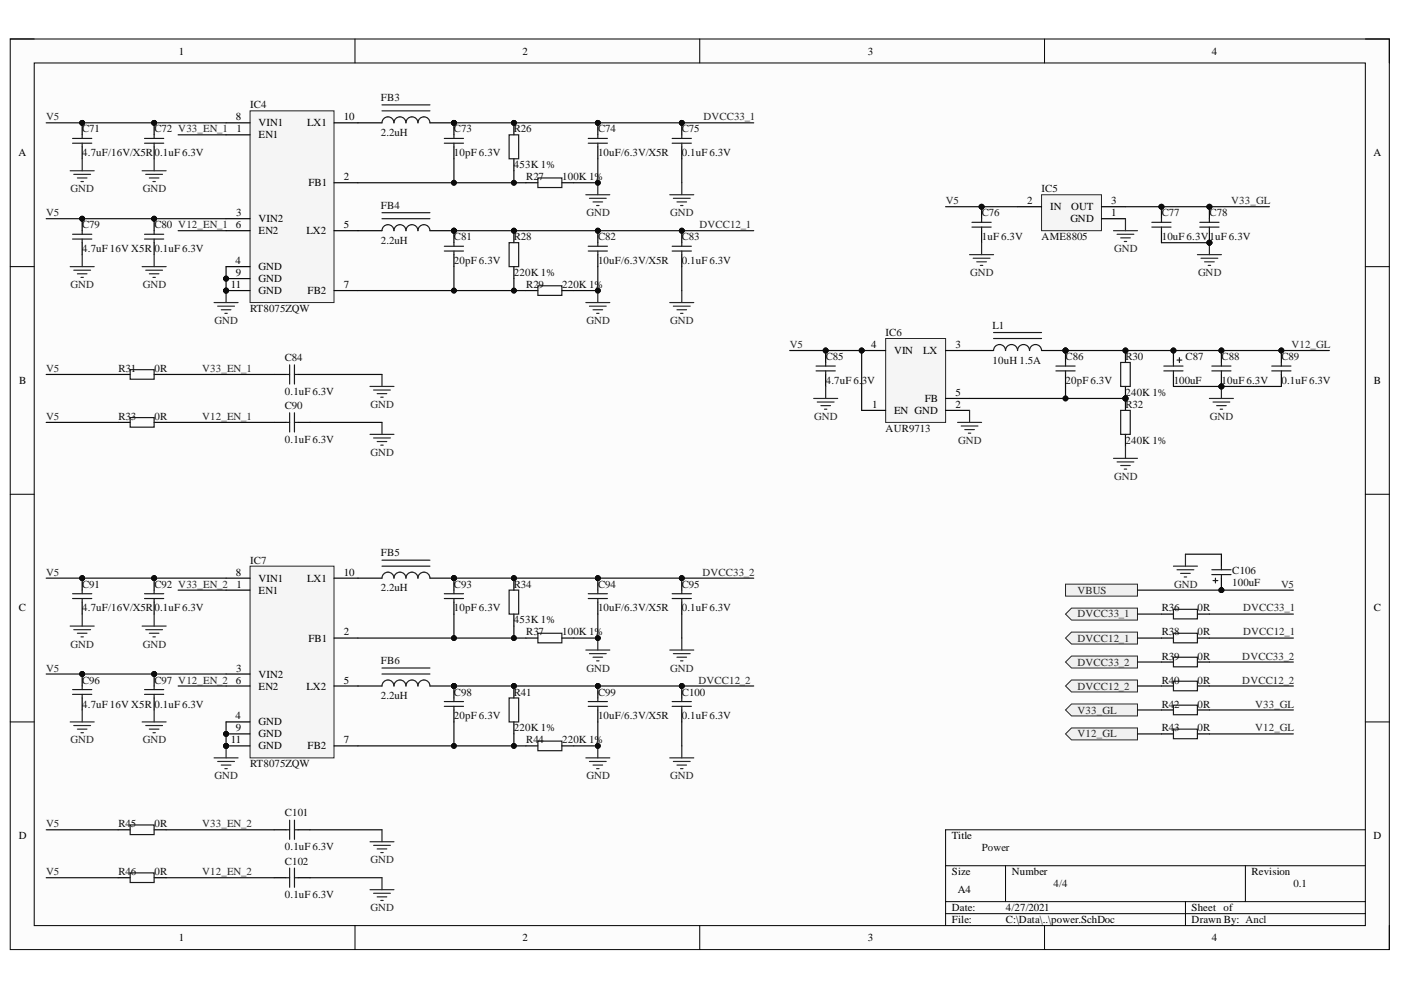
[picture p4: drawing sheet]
<svg xmlns="http://www.w3.org/2000/svg" width="297mm" height="210mm" viewBox="0 0 297 210" stroke-linecap="round" stroke-linejoin="round" font-family="sans-serif">
<defs><g id="words">
<g font-size="2.3">
<text x="37.9" y="11.6">1</text>
<text x="110.8" y="11.6">2</text>
<text x="184" y="11.6">3</text>
<text x="257" y="11.6">4</text>
<text x="50" y="25.5">8</text>
<text x="50.2" y="28.1">1</text>
<text x="54.8" y="29.3">EN1</text>
<text x="54.8" y="26.8">VIN1</text>
<text x="65.1" y="26.8">LX1</text>
<text x="72.9" y="25.5">10</text>
<text x="3.9" y="33.1">A</text>
<text x="291.2" y="33.1">A</text>
<text x="65.4" y="39.5">FB1</text>
<text x="72.9" y="38.2">2</text>
<text x="50.1" y="45.8">3</text>
<text x="54.8" y="47.1">VIN2</text>
<text x="217.8" y="43.3">2</text>
<text x="222.6" y="44.5">IN</text>
<text x="226.9" y="47.1">GND</text>
<text x="227.1" y="44.5">OUT</text>
<text x="235.6" y="45.8">1</text>
<text x="235.6" y="43.3">3</text>
<text x="50" y="48.3">6</text>
<text x="54.8" y="49.7">EN2</text>
<text x="65" y="49.7">LX2</text>
<text x="72.9" y="48.3">5</text>
<text x="49.9" y="56">4</text>
<text x="50" y="58.6">9</text>
<text x="54.8" y="57.3">GND</text>
<text x="54.8" y="59.8">GND</text>
<text x="49" y="61.1">11</text>
<text x="54.8" y="62.4">GND</text>
<text x="65.2" y="62.4">FB2</text>
<text x="72.9" y="61.1">7</text>
<text x="184.7" y="73.8">4</text>
<text x="189.6" y="75">VIN</text>
<text x="195.7" y="75">LX</text>
<text x="202.6" y="73.8">3</text>
<text x="4.1" y="81.4">B</text>
<text x="202.6" y="83.9">5</text>
<text x="291.3" y="81.4">B</text>
<text x="184.9" y="86.5">1</text>
<text x="189.6" y="87.7">EN GND</text>
<text x="196.1" y="85.2">FB</text>
<text x="202.6" y="86.5">2</text>
<text x="50" y="122">8</text>
<text x="50.2" y="124.6">1</text>
<text x="54.8" y="125.8">EN1</text>
<text x="54.8" y="123.3">VIN1</text>
<text x="65.1" y="123.3">LX1</text>
<text x="72.9" y="122">10</text>
<text x="4" y="129.6">C</text>
<text x="291.3" y="129.6">C</text>
<text x="65.4" y="136.1">FB1</text>
<text x="72.9" y="134.7">2</text>
<text x="50.1" y="142.4">3</text>
<text x="54.8" y="143.7">VIN2</text>
<text x="50" y="144.9">6</text>
<text x="54.8" y="146.2">EN2</text>
<text x="65" y="146.2">LX2</text>
<text x="72.9" y="144.9">5</text>
<text x="49.9" y="152.5">4</text>
<text x="50" y="155.1">9</text>
<text x="54.8" y="153.8">GND</text>
<text x="49" y="157.6">11</text>
<text x="54.8" y="156.4">GND</text>
<text x="54.8" y="158.9">GND</text>
<text x="65.2" y="158.9">FB2</text>
<text x="72.9" y="157.6">7</text>
<text x="4" y="177.9">D</text>
<text x="201.8" y="177.9">Title</text>
<text x="291.2" y="177.9">D</text>
<text x="201.8" y="185.6">Size</text>
<text x="214.5" y="185.6">Number</text>
<text x="265.3" y="185.6">Revision</text>
<text x="203.1" y="189.4">A4</text>
<text x="201.8" y="193.2">Date:</text>
<text x="201.8" y="195.7">File:</text>
<text x="213.2" y="193.2">4/27/2021</text>
<text x="213.2" y="195.7">C:\Data\..\power.SchDoc</text>
<text x="252.7" y="193.2">Sheet of</text>
<text x="252.7" y="195.7">Drawn By: Ancl</text>
<text x="37.9" y="199.5">1</text>
<text x="110.8" y="199.5">2</text>
<text x="184" y="199.5">3</text>
<text x="257" y="199.5">4</text>
</g>
<g font-size="2.3" fill="#0e0e0e">
<text x="53" y="23">IC4</text>
<text x="80.8" y="21.5">FB3</text>
<text x="17.4" y="28.1">C71</text>
<text x="32.7" y="28.1">C72 V33_EN_1</text>
<text x="80.8" y="28.8">2.2uH</text>
<text x="96.3" y="28.1">C73</text>
<text x="108.9" y="28.1">R26</text>
<text x="126.8" y="28.1">C74</text>
<text x="144.6" y="28.1">C75</text>
<text x="17.4" y="33.1">4.7uF/16V/X5R</text>
<text x="32.7" y="33.1">0.1uF 6.3V</text>
<text x="96.3" y="33.1">10pF 6.3V</text>
<text x="108.9" y="35.7">453K 1%</text>
<text x="126.8" y="33.1">10uF/6.3V/X5R</text>
<text x="144.6" y="33.1">0.1uF 6.3V</text>
<text x="111.6" y="38.2">R2</text>
<text x="114.2" y="38.2">7</text>
<text x="119.2" y="38.2">100K 1%</text>
<text x="220.8" y="40.7">IC5</text>
<text x="80.8" y="44.3">FB4</text>
<text x="208.2" y="45.8">C76</text>
<text x="246.3" y="45.8">C77</text>
<text x="256.5" y="45.8">C78</text>
<text x="17.4" y="48.3">C79</text>
<text x="17.4" y="53.5">4.7uF 16V X5R</text>
<text x="32.7" y="48.3">C80 V12_EN_1</text>
<text x="32.7" y="53.5">0.1uF 6.3V</text>
<text x="80.8" y="51.7">2.2uH</text>
<text x="96.3" y="51">C81</text>
<text x="108.9" y="51">R28</text>
<text x="126.8" y="51">C82</text>
<text x="144.6" y="51">C83</text>
<text x="208.2" y="51">1uF 6.3V</text>
<text x="220.8" y="51">AME8805</text>
<text x="246.3" y="51">10uF 6.3V</text>
<text x="256.5" y="51">1uF 6.3V</text>
<text x="96.3" y="56">20pF 6.3V</text>
<text x="108.9" y="58.6">220K 1%</text>
<text x="126.8" y="56">10uF/6.3V/X5R</text>
<text x="144.6" y="56">0.1uF 6.3V</text>
<text x="111.6" y="61.1">R2</text>
<text x="114.2" y="61.1">9</text>
<text x="119.2" y="61.1">220K 1%</text>
<text x="53" y="66.2">RT8075ZQW</text>
<text x="187.8" y="71.2">IC6</text>
<text x="210.4" y="69.7">L1</text>
<text x="60.4" y="76.6">C84</text>
<text x="175.1" y="76.3">C85</text>
<text x="210.4" y="77.1">10uH 1.5A</text>
<text x="225.9" y="76.3">C86</text>
<text x="238.6" y="76.3">R30</text>
<text x="251.4" y="76.3">C87</text>
<text x="259" y="76.3">C88</text>
<text x="271.7" y="76.3">C89</text>
<text x="25.1" y="78.8">R3</text>
<text x="27.8" y="78.8">1</text>
<text x="32.7" y="78.8">0R</text>
<text x="60.4" y="83.7">0.1uF 6.3V</text>
<text x="175.1" y="81.4">4.7uF 6.3V</text>
<text x="225.9" y="81.4">20pF 6.3V</text>
<text x="238.6" y="83.9">240K 1%</text>
<text x="248.8" y="81.4">100uF</text>
<text x="259" y="81.4">10uF 6.3V</text>
<text x="271.7" y="81.4">0.1uF 6.3V</text>
<text x="25.1" y="89">R3</text>
<text x="27.8" y="89">3</text>
<text x="32.7" y="89">0R</text>
<text x="60.4" y="86.7">C90</text>
<text x="238.6" y="86.5">R32</text>
<text x="60.4" y="93.9">0.1uF 6.3V</text>
<text x="187.8" y="91.5">AUR9713</text>
<text x="238.6" y="94.1">240K 1%</text>
<text x="53" y="119.5">IC7</text>
<text x="80.8" y="118">FB5</text>
<text x="17.4" y="124.6">C91</text>
<text x="32.7" y="124.6">C92 V33_EN_2</text>
<text x="80.8" y="125.3">2.2uH</text>
<text x="96.3" y="124.6">C93</text>
<text x="108.9" y="124.6">R34</text>
<text x="126.8" y="124.6">C94</text>
<text x="144.6" y="124.6">C95</text>
<text x="261.3" y="121.8">C106</text>
<text x="261.3" y="124.3">100uF</text>
<text x="17.4" y="129.6">4.7uF/16V/X5R</text>
<text x="32.7" y="129.6">0.1uF 6.3V</text>
<text x="96.3" y="129.6">10pF 6.3V</text>
<text x="126.8" y="129.6">10uF/6.3V/X5R</text>
<text x="144.6" y="129.6">0.1uF 6.3V</text>
<text x="246.3" y="129.6">R3</text>
<text x="248.9" y="129.6">6</text>
<text x="253.9" y="129.6">0R</text>
<text x="108.9" y="132.2">453K 1%</text>
<text x="111.6" y="134.7">R3</text>
<text x="114.2" y="134.7">7</text>
<text x="119.2" y="134.7">100K 1%</text>
<text x="246.3" y="134.7">R3</text>
<text x="248.9" y="134.7">8</text>
<text x="253.9" y="134.7">0R</text>
<text x="80.8" y="140.9">FB6</text>
<text x="246.3" y="139.9">R3</text>
<text x="248.9" y="139.9">9</text>
<text x="253.9" y="139.9">0R</text>
<text x="17.4" y="144.9">C96</text>
<text x="32.7" y="144.9">C97 V12_EN_2</text>
<text x="80.8" y="148.2">2.2uH</text>
<text x="96.3" y="147.5">C98</text>
<text x="108.9" y="147.5">R41</text>
<text x="126.8" y="147.5">C99</text>
<text x="144.6" y="147.5">C100</text>
<text x="246.3" y="144.9">R4</text>
<text x="248.9" y="144.9">0</text>
<text x="253.9" y="144.9">0R</text>
<text x="17.4" y="150">4.7uF 16V X5R</text>
<text x="32.7" y="150">0.1uF 6.3V</text>
<text x="96.3" y="152.5">20pF 6.3V</text>
<text x="108.9" y="155.1">220K 1%</text>
<text x="126.8" y="152.5">10uF/6.3V/X5R</text>
<text x="144.6" y="152.5">0.1uF 6.3V</text>
<text x="246.3" y="150">R4</text>
<text x="246.3" y="155.1">R4</text>
<text x="248.9" y="150">2</text>
<text x="248.9" y="155.1">3</text>
<text x="253.9" y="150">0R</text>
<text x="253.9" y="155.1">0R</text>
<text x="111.6" y="157.6">R4</text>
<text x="114.2" y="157.6">4</text>
<text x="119.2" y="157.6">220K 1%</text>
<text x="53" y="162.7">RT8075ZQW</text>
<text x="60.4" y="173.1">C101</text>
<text x="25.1" y="175.4">R4</text>
<text x="27.8" y="175.4">5</text>
<text x="32.7" y="175.4">0R</text>
<text x="25.1" y="185.6">R4</text>
<text x="27.8" y="185.6">6</text>
<text x="32.7" y="185.6">0R</text>
<text x="60.4" y="180.3">0.1uF 6.3V</text>
<text x="60.4" y="183.3">C102</text>
<text x="208.2" y="180.5">Power</text>
<text x="60.4" y="190.4">0.1uF 6.3V</text>
<text x="223.4" y="188.1">4/4</text>
<text x="274.2" y="188.1">0.1</text>
</g>
<g font-size="2.3" fill="#262626">
<text x="9.8" y="25.5">V5</text>
<text x="149.1" y="25.5">DVCC33_1</text>
<text x="15" y="40.7">GND</text>
<text x="30.3" y="40.7">GND</text>
<text x="9.8" y="45.8">V5</text>
<text x="124.3" y="45.8">GND</text>
<text x="142.1" y="45.8">GND</text>
<text x="200.5" y="43.3">V5</text>
<text x="261" y="43.3">V33_GL</text>
<text x="148.3" y="48.3">DVCC12_1</text>
<text x="236.2" y="53.5">GND</text>
<text x="205.7" y="58.6">GND</text>
<text x="254" y="58.6">GND</text>
<text x="15" y="61.1">GND</text>
<text x="30.3" y="61.1">GND</text>
<text x="45.5" y="68.7">GND</text>
<text x="124.3" y="68.7">GND</text>
<text x="142.1" y="68.7">GND</text>
<text x="167.5" y="73.8">V5</text>
<text x="273.8" y="73.8">V12_GL</text>
<text x="9.8" y="78.8">V5</text>
<text x="42.9" y="78.8">V33_EN_1</text>
<text x="9.8" y="89">V5</text>
<text x="42.9" y="89">V12_EN_1</text>
<text x="78.6" y="86.5">GND</text>
<text x="172.6" y="89">GND</text>
<text x="256.5" y="89">GND</text>
<text x="203.2" y="94.1">GND</text>
<text x="78.6" y="96.7">GND</text>
<text x="236.2" y="101.8">GND</text>
<text x="9.8" y="122">V5</text>
<text x="149" y="122">DVCC33_2</text>
<text x="228.5" y="125.8">VBUS</text>
<text x="248.9" y="124.6">GND</text>
<text x="271.6" y="124.6">V5</text>
<text x="228.5" y="130.9">DVCC33_1</text>
<text x="263.6" y="129.6">DVCC33_1</text>
<text x="15" y="137.3">GND</text>
<text x="30.3" y="137.3">GND</text>
<text x="228.5" y="136.1">DVCC12_1</text>
<text x="263.6" y="134.7">DVCC12_1</text>
<text x="9.8" y="142.4">V5</text>
<text x="124.3" y="142.4">GND</text>
<text x="142.1" y="142.4">GND</text>
<text x="228.5" y="141.1">DVCC33_2</text>
<text x="263.4" y="139.9">DVCC33_2</text>
<text x="148.1" y="144.9">DVCC12_2</text>
<text x="228.5" y="146.2">DVCC12_2</text>
<text x="263.4" y="144.9">DVCC12_2</text>
<text x="228.5" y="151.3">V33_GL</text>
<text x="266.1" y="150">V33_GL</text>
<text x="266.1" y="155.1">V12_GL</text>
<text x="15" y="157.6">GND</text>
<text x="30.3" y="157.6">GND</text>
<text x="228.5" y="156.4">V12_GL</text>
<text x="45.5" y="165.2">GND</text>
<text x="124.3" y="165.2">GND</text>
<text x="142.1" y="165.2">GND</text>
<text x="9.8" y="175.4">V5</text>
<text x="42.9" y="175.4">V33_EN_2</text>
<text x="9.8" y="185.6">V5</text>
<text x="42.9" y="185.6">V12_EN_2</text>
<text x="78.6" y="183.1">GND</text>
<text x="78.6" y="193.2">GND</text>
</g>
</g></defs>
<path d="M2.2 8.3h292.4v193h-292.4z" fill-rule="evenodd" fill="#fcfcfc"/>
<path d="M2.2 8.3h292.4v193h-292.4z" fill="none" stroke="#000" stroke-width=".21"/>
<path d="M7.3 13.4h282.2v182.9h-282.2z" fill-rule="evenodd" fill="#fcfcfc"/>
<g fill="none" stroke="#000" stroke-width=".21">
<path d="M2.2 8.3h5.1M7.3 13.4h282.2v182.9h-282.2zM75.3 8.3v5M148.4 8.3v5M221.5 8.3v5.1M289.5 8.3h5.1v5.1M2.2 56.5h5.1M289.5 56.5h5.1M2.2 104.8h5.1M289.5 104.8h5.1M2.2 153.1h5.1M289.5 153.1h5.1"/>
<path d="M289.5 175.9h-89v20.4M75.3 196.3v5M148.4 196.3v5M200.5 183.6h89M200.5 191.2h89M200.5 193.7h89M213.2 183.6v7.6M221.5 196.3v5M251.3 191.2v5.1M264 183.6v7.6M294.6 196.3v5"/>
</g>
<circle cx="17.4" cy="26" r=".51" fill="#0e0e0e"/>
<circle cx="17.4" cy="26" r=".51" fill="none" stroke="#0e0e0e" stroke-width=".21"/>
<path d="M17.4 26v2.6M17.4 31.1v2.6" fill="none" stroke="#000" stroke-width=".25"/>
<circle cx="17.4" cy="26" r=".51" fill="#0e0e0e"/>
<circle cx="17.4" cy="26" r=".51" fill="none" stroke="#0e0e0e" stroke-width=".21"/>
<path d="M15.4 29.4h4.1M15.4 30.4h4.1M17.4 28.6v.8M17.4 30.4v.7" fill="none" stroke="#1c1c1c" stroke-width=".25"/>
<path d="M14.9 36.2h5.1M15.6 37h3.6M16.4 37.7h2M17.2 38.5h.5M17.4 33.7v2.5" fill="none" stroke="#262626" stroke-width=".25"/>
<circle cx="32.7" cy="26" r=".51" fill="#0e0e0e"/>
<circle cx="32.7" cy="26" r=".51" fill="none" stroke="#0e0e0e" stroke-width=".21"/>
<path d="M32.7 26v2.6" fill="none" stroke="#000" stroke-width=".25"/>
<circle cx="32.7" cy="26" r=".51" fill="#0e0e0e"/>
<circle cx="32.7" cy="26" r=".51" fill="none" stroke="#0e0e0e" stroke-width=".21"/>
<path d="M32.7 31.1v2.6" fill="none" stroke="#000" stroke-width=".25"/>
<path d="M30.6 30.4h4.1M30.6 29.4h4.1M32.7 28.6v.8M32.7 30.4v.7" fill="none" stroke="#1c1c1c" stroke-width=".25"/>
<path d="M30.1 36.2h5.1M30.9 37h3.6M31.7 37.7h2M32.4 38.5h.5M32.7 33.7v2.5" fill="none" stroke="#262626" stroke-width=".25"/>
<circle cx="17.4" cy="46.4" r=".51" fill="#0e0e0e"/>
<circle cx="17.4" cy="46.4" r=".51" fill="none" stroke="#0e0e0e" stroke-width=".21"/>
<path d="M17.4 46.4v2.5M17.4 51.5v2.5" fill="none" stroke="#000" stroke-width=".25"/>
<circle cx="17.4" cy="46.4" r=".51" fill="#0e0e0e"/>
<circle cx="17.4" cy="46.4" r=".51" fill="none" stroke="#0e0e0e" stroke-width=".21"/>
<path d="M15.4 49.7h4.1M15.4 50.7h4.1M17.4 48.9v.8M17.4 50.7v.8" fill="none" stroke="#1c1c1c" stroke-width=".25"/>
<path d="M14.9 56.5h5.1M15.6 57.3h3.6M16.4 58.1h2M17.2 58.8h.5M17.4 54v2.5" fill="none" stroke="#262626" stroke-width=".25"/>
<circle cx="32.7" cy="46.4" r=".51" fill="#0e0e0e"/>
<circle cx="32.7" cy="46.4" r=".51" fill="none" stroke="#0e0e0e" stroke-width=".21"/>
<path d="M32.7 46.4v2.5" fill="none" stroke="#000" stroke-width=".25"/>
<circle cx="32.7" cy="46.4" r=".51" fill="#0e0e0e"/>
<circle cx="32.7" cy="46.4" r=".51" fill="none" stroke="#0e0e0e" stroke-width=".21"/>
<path d="M32.7 51.5v2.5" fill="none" stroke="#000" stroke-width=".25"/>
<path d="M30.6 50.7h4.1M30.6 49.7h4.1M32.7 48.9v.8M32.7 50.7v.8" fill="none" stroke="#1c1c1c" stroke-width=".25"/>
<path d="M30.1 56.5h5.1M30.9 57.3h3.6M31.7 58.1h2M32.4 58.8h.5M32.7 54v2.5M45.4 64.1h5.1M46.2 64.9h3.5M46.9 65.7h2.1M47.7 66.4h.5M47.9 61.6v2.5" fill="none" stroke="#262626" stroke-width=".25"/>
<circle cx="47.9" cy="61.6" r=".51" fill="#0e0e0e"/>
<circle cx="47.9" cy="61.6" r=".51" fill="none" stroke="#0e0e0e" stroke-width=".21"/>
<circle cx="96.2" cy="26" r=".51" fill="#0e0e0e"/>
<circle cx="96.2" cy="26" r=".51" fill="none" stroke="#0e0e0e" stroke-width=".21"/>
<path d="M75.9 26h5.1M91.2 26h5" fill="none" stroke="#000" stroke-width=".25"/>
<circle cx="96.2" cy="26" r=".51" fill="#0e0e0e"/>
<circle cx="96.2" cy="26" r=".51" fill="none" stroke="#0e0e0e" stroke-width=".21"/>
<path d="M81 26a1.27 1.27 0 0 1 1.3-1.2 1.27 1.27 0 0 1 1.2 1.2 1.27 1.27 0 0 1 1.3-1.2 1.27 1.27 0 0 1 1.3 1.2 1.27 1.27 0 0 1 1.2-1.2 1.27 1.27 0 0 1 1.3 1.2 1.27 1.27 0 0 1 1.3-1.2 1.27 1.27 0 0 1 1.3 1.2M81 23.5h10.2M81 22.2h10.2" fill="none" stroke="#1c1c1c" stroke-width=".25"/>
<circle cx="96.2" cy="26" r=".51" fill="#0e0e0e"/>
<circle cx="96.2" cy="26" r=".51" fill="none" stroke="#0e0e0e" stroke-width=".21"/>
<path d="M96.2 26v2.6" fill="none" stroke="#000" stroke-width=".25"/>
<circle cx="96.2" cy="26" r=".51" fill="#0e0e0e"/>
<circle cx="96.2" cy="26" r=".51" fill="none" stroke="#0e0e0e" stroke-width=".21"/>
<path d="M96.2 31.1v2.6" fill="none" stroke="#000" stroke-width=".25"/>
<path d="M94.2 30.4h4.1M94.2 29.4h4.1M96.2 28.6v.8M96.2 30.4v.7" fill="none" stroke="#1c1c1c" stroke-width=".25"/>
<circle cx="109" cy="26" r=".51" fill="#0e0e0e"/>
<circle cx="109" cy="26" r=".51" fill="none" stroke="#0e0e0e" stroke-width=".21"/>
<path d="M109 26v2.6M109 33.7v2.5" fill="none" stroke="#000" stroke-width=".25"/>
<circle cx="109" cy="26" r=".51" fill="#0e0e0e"/>
<circle cx="109" cy="26" r=".51" fill="none" stroke="#0e0e0e" stroke-width=".21"/>
<path d="M107.9 28.6h2.1v5.1h-2.1zM114 37.7h5.1v2.1h-5.1z" fill="none" stroke="#1c1c1c" stroke-width=".25"/>
<path d="M111.5 38.7h2.5M119.1 38.7h2.6" fill="none" stroke="#000" stroke-width=".25"/>
<circle cx="126.8" cy="26" r=".51" fill="#0e0e0e"/>
<circle cx="126.8" cy="26" r=".51" fill="none" stroke="#0e0e0e" stroke-width=".21"/>
<path d="M126.7 26v2.6M126.7 31.1v2.6" fill="none" stroke="#000" stroke-width=".25"/>
<circle cx="126.8" cy="26" r=".51" fill="#0e0e0e"/>
<circle cx="126.8" cy="26" r=".51" fill="none" stroke="#0e0e0e" stroke-width=".21"/>
<path d="M124.7 29.4h4.1M124.7 30.4h4.1M126.7 28.6v.8M126.7 30.4v.7" fill="none" stroke="#1c1c1c" stroke-width=".25"/>
<circle cx="144.5" cy="26" r=".51" fill="#0e0e0e"/>
<circle cx="144.5" cy="26" r=".51" fill="none" stroke="#0e0e0e" stroke-width=".21"/>
<path d="M144.5 26v2.6" fill="none" stroke="#000" stroke-width=".25"/>
<circle cx="144.5" cy="26" r=".51" fill="#0e0e0e"/>
<circle cx="144.5" cy="26" r=".51" fill="none" stroke="#0e0e0e" stroke-width=".21"/>
<path d="M144.5 31.1v2.6" fill="none" stroke="#000" stroke-width=".25"/>
<path d="M142.5 30.4h4.1M142.5 29.4h4.1M144.5 28.6v.8M144.5 30.4v.7" fill="none" stroke="#1c1c1c" stroke-width=".25"/>
<path d="M126.7 38.7v2.6M124.2 41.3h5.1M125 42h3.5M125.7 42.8h2.1M126.5 43.6h.5" fill="none" stroke="#262626" stroke-width=".25"/>
<circle cx="126.7" cy="38.7" r=".51" fill="#0e0e0e"/>
<circle cx="126.7" cy="38.7" r=".51" fill="none" stroke="#0e0e0e" stroke-width=".21"/>
<path d="M144.5 38.7v2.6M142 41.3h5.1M142.8 42h3.5M143.5 42.8h2.1M144.3 43.6h.5" fill="none" stroke="#262626" stroke-width=".25"/>
<circle cx="96.2" cy="48.9" r=".51" fill="#0e0e0e"/>
<circle cx="96.2" cy="48.9" r=".51" fill="none" stroke="#0e0e0e" stroke-width=".21"/>
<path d="M75.9 48.9h5.1M91.2 48.9h5" fill="none" stroke="#000" stroke-width=".25"/>
<circle cx="96.2" cy="48.9" r=".51" fill="#0e0e0e"/>
<circle cx="96.2" cy="48.9" r=".51" fill="none" stroke="#0e0e0e" stroke-width=".21"/>
<path d="M81 48.9a1.27 1.27 0 0 1 1.3-1.3 1.27 1.27 0 0 1 1.2 1.3 1.27 1.27 0 0 1 1.3-1.3 1.27 1.27 0 0 1 1.3 1.3 1.27 1.27 0 0 1 1.2-1.3 1.27 1.27 0 0 1 1.3 1.3 1.27 1.27 0 0 1 1.3-1.3 1.27 1.27 0 0 1 1.3 1.3M81 46.4h10.2M81 45.1h10.2" fill="none" stroke="#1c1c1c" stroke-width=".25"/>
<circle cx="96.2" cy="48.9" r=".51" fill="#0e0e0e"/>
<circle cx="96.2" cy="48.9" r=".51" fill="none" stroke="#0e0e0e" stroke-width=".21"/>
<path d="M96.2 48.9v2.6" fill="none" stroke="#000" stroke-width=".25"/>
<circle cx="96.2" cy="48.9" r=".51" fill="#0e0e0e"/>
<circle cx="96.2" cy="48.9" r=".51" fill="none" stroke="#0e0e0e" stroke-width=".21"/>
<path d="M96.2 54v2.5" fill="none" stroke="#000" stroke-width=".25"/>
<path d="M94.2 53.2h4.1M94.2 52.2h4.1M96.2 51.5v.7M96.2 53.2v.8" fill="none" stroke="#1c1c1c" stroke-width=".25"/>
<circle cx="109" cy="48.9" r=".51" fill="#0e0e0e"/>
<circle cx="109" cy="48.9" r=".51" fill="none" stroke="#0e0e0e" stroke-width=".21"/>
<path d="M109 48.9v2.6M109 56.5v2.6" fill="none" stroke="#000" stroke-width=".25"/>
<circle cx="109" cy="48.9" r=".51" fill="#0e0e0e"/>
<circle cx="109" cy="48.9" r=".51" fill="none" stroke="#0e0e0e" stroke-width=".21"/>
<path d="M107.9 51.5h2.1v5h-2.1zM114 60.6h5.1v2h-5.1z" fill="none" stroke="#1c1c1c" stroke-width=".25"/>
<path d="M111.5 61.6h2.5M119.1 61.6h2.6" fill="none" stroke="#000" stroke-width=".25"/>
<circle cx="126.7" cy="48.9" r=".51" fill="#0e0e0e"/>
<circle cx="126.7" cy="48.9" r=".51" fill="none" stroke="#0e0e0e" stroke-width=".21"/>
<path d="M126.7 48.9v2.6M126.7 54v2.5" fill="none" stroke="#000" stroke-width=".25"/>
<circle cx="126.7" cy="48.9" r=".51" fill="#0e0e0e"/>
<circle cx="126.7" cy="48.9" r=".51" fill="none" stroke="#0e0e0e" stroke-width=".21"/>
<path d="M124.7 52.2h4.1M124.7 53.2h4.1M126.7 51.5v.7M126.7 53.2v.8" fill="none" stroke="#1c1c1c" stroke-width=".25"/>
<circle cx="144.5" cy="48.9" r=".51" fill="#0e0e0e"/>
<circle cx="144.5" cy="48.9" r=".51" fill="none" stroke="#0e0e0e" stroke-width=".21"/>
<path d="M144.5 48.9v2.6" fill="none" stroke="#000" stroke-width=".25"/>
<circle cx="144.5" cy="48.9" r=".51" fill="#0e0e0e"/>
<circle cx="144.5" cy="48.9" r=".51" fill="none" stroke="#0e0e0e" stroke-width=".21"/>
<path d="M144.5 54v2.5" fill="none" stroke="#000" stroke-width=".25"/>
<path d="M142.5 53.2h4.1M142.5 52.2h4.1M144.5 51.5v.7M144.5 53.2v.8" fill="none" stroke="#1c1c1c" stroke-width=".25"/>
<path d="M124.2 64.1h5.1M125 64.9h3.5M125.7 65.7h2.1M126.5 66.4h.5M126.7 61.6v2.5" fill="none" stroke="#262626" stroke-width=".25"/>
<circle cx="126.8" cy="61.6" r=".51" fill="#0e0e0e"/>
<circle cx="126.8" cy="61.6" r=".51" fill="none" stroke="#0e0e0e" stroke-width=".21"/>
<path d="M142 64.1h5.1M142.8 64.9h3.5M143.5 65.7h2.1M144.3 66.4h.5M144.5 61.6v2.5" fill="none" stroke="#262626" stroke-width=".25"/>
<circle cx="47.9" cy="59.1" r=".51" fill="#0e0e0e"/>
<circle cx="47.9" cy="59.1" r=".51" fill="none" stroke="#0e0e0e" stroke-width=".21"/>
<circle cx="47.9" cy="61.6" r=".51" fill="#0e0e0e"/>
<circle cx="47.9" cy="61.6" r=".51" fill="none" stroke="#0e0e0e" stroke-width=".21"/>
<path d="M53 23.5h17.8v40.6h-17.8z" fill-rule="evenodd" fill="#f5f5f5"/>
<path d="M53 23.5h17.8v40.6h-17.8z" fill="none" stroke="#262626" stroke-width=".21"/>
<path d="M47.9 28.6h5.1M47.9 26h5.1M70.8 38.7h5.1M47.9 46.4h5.1M47.9 56.5h5.1M47.9 48.9h5.1M47.9 59.1h5.1M70.8 48.9h5.1M70.8 61.6h5.1" fill="none" stroke="#000" stroke-width=".25"/>
<circle cx="47.9" cy="59.1" r=".51" fill="#0e0e0e"/>
<circle cx="47.9" cy="59.1" r=".51" fill="none" stroke="#0e0e0e" stroke-width=".21"/>
<path d="M70.8 26h5.1M47.9 61.6h5.1" fill="none" stroke="#000" stroke-width=".25"/>
<circle cx="47.9" cy="61.6" r=".51" fill="#0e0e0e"/>
<circle cx="47.9" cy="61.6" r=".51" fill="none" stroke="#0e0e0e" stroke-width=".21"/>
<path d="M25.1 79.4h2.5M32.7 79.4h2.5M58.1 79.4h2.5M63.2 79.4h2.5M25.1 89.6h2.5M32.7 89.6h2.5M58.1 89.6h2.5M63.2 89.6h2.5" fill="none" stroke="#000" stroke-width=".25"/>
<path d="M27.6 78.4h5.1v2h-5.1zM60.6 79.4h.8M61.4 77.4v4M62.4 77.4v4M62.4 79.4h.8M27.6 88.5h5.1v2.1h-5.1zM60.6 89.6h.8M61.4 87.5v4.1M62.4 87.5v4.1M62.4 89.6h.8" fill="none" stroke="#1c1c1c" stroke-width=".25"/>
<path d="M81 79.4v2.5M78.4 81.9h5.1M78.4 92.1h5.1M79.2 82.7h3.6M79.2 92.9h3.6M80 83.5h2M80 93.6h2M80.7 84.2h.5M80.7 94.4h.5M81 89.6v2.5" fill="none" stroke="#262626" stroke-width=".25"/>
<circle cx="17.4" cy="122.6" r=".51" fill="#0e0e0e"/>
<circle cx="17.4" cy="122.6" r=".51" fill="none" stroke="#0e0e0e" stroke-width=".21"/>
<path d="M17.4 122.6v2.5M17.4 127.7v2.5" fill="none" stroke="#000" stroke-width=".25"/>
<circle cx="17.4" cy="122.6" r=".51" fill="#0e0e0e"/>
<circle cx="17.4" cy="122.6" r=".51" fill="none" stroke="#0e0e0e" stroke-width=".21"/>
<path d="M15.4 125.9h4.1M15.4 126.9h4.1M17.4 125.1v.8M17.4 126.9v.8" fill="none" stroke="#1c1c1c" stroke-width=".25"/>
<path d="M14.9 132.7h5.1M15.6 133.5h3.6M16.4 134.3h2M17.2 135h.5M17.4 130.2v2.5" fill="none" stroke="#262626" stroke-width=".25"/>
<circle cx="32.7" cy="122.6" r=".51" fill="#0e0e0e"/>
<circle cx="32.7" cy="122.6" r=".51" fill="none" stroke="#0e0e0e" stroke-width=".21"/>
<path d="M32.7 122.6v2.5" fill="none" stroke="#000" stroke-width=".25"/>
<circle cx="32.7" cy="122.6" r=".51" fill="#0e0e0e"/>
<circle cx="32.7" cy="122.6" r=".51" fill="none" stroke="#0e0e0e" stroke-width=".21"/>
<path d="M32.7 127.7v2.5" fill="none" stroke="#000" stroke-width=".25"/>
<path d="M30.6 126.9h4.1M30.6 125.9h4.1M32.7 125.1v.8M32.7 126.9v.8" fill="none" stroke="#1c1c1c" stroke-width=".25"/>
<path d="M30.1 132.7h5.1M30.9 133.5h3.6M31.7 134.3h2M32.4 135h.5M32.7 130.2v2.5" fill="none" stroke="#262626" stroke-width=".25"/>
<circle cx="17.4" cy="142.9" r=".51" fill="#0e0e0e"/>
<circle cx="17.4" cy="142.9" r=".51" fill="none" stroke="#0e0e0e" stroke-width=".21"/>
<path d="M17.4 142.9v2.5M17.4 148v2.5" fill="none" stroke="#000" stroke-width=".25"/>
<circle cx="17.4" cy="142.9" r=".51" fill="#0e0e0e"/>
<circle cx="17.4" cy="142.9" r=".51" fill="none" stroke="#0e0e0e" stroke-width=".21"/>
<path d="M15.4 146.2h4.1M15.4 147.2h4.1M17.4 145.4v.8M17.4 147.2v.8" fill="none" stroke="#1c1c1c" stroke-width=".25"/>
<path d="M14.9 153.1h5.1M15.6 153.8h3.6M16.4 154.6h2M17.2 155.4h.5M17.4 150.5v2.6" fill="none" stroke="#262626" stroke-width=".25"/>
<circle cx="32.7" cy="142.9" r=".51" fill="#0e0e0e"/>
<circle cx="32.7" cy="142.9" r=".51" fill="none" stroke="#0e0e0e" stroke-width=".21"/>
<path d="M32.7 142.9v2.5" fill="none" stroke="#000" stroke-width=".25"/>
<circle cx="32.7" cy="142.9" r=".51" fill="#0e0e0e"/>
<circle cx="32.7" cy="142.9" r=".51" fill="none" stroke="#0e0e0e" stroke-width=".21"/>
<path d="M32.7 148v2.5" fill="none" stroke="#000" stroke-width=".25"/>
<path d="M30.6 147.2h4.1M30.6 146.2h4.1M32.7 145.4v.8M32.7 147.2v.8" fill="none" stroke="#1c1c1c" stroke-width=".25"/>
<path d="M30.1 153.1h5.1M30.9 153.8h3.6M31.7 154.6h2M32.4 155.4h.5M32.7 150.5v2.6M47.9 158.1v2.6M45.4 160.7h5.1M46.2 161.4h3.5M46.9 162.2h2.1M47.7 163h.5" fill="none" stroke="#262626" stroke-width=".25"/>
<circle cx="47.9" cy="158.1" r=".51" fill="#0e0e0e"/>
<circle cx="47.9" cy="158.1" r=".51" fill="none" stroke="#0e0e0e" stroke-width=".21"/>
<circle cx="96.2" cy="122.6" r=".51" fill="#0e0e0e"/>
<circle cx="96.2" cy="122.6" r=".51" fill="none" stroke="#0e0e0e" stroke-width=".21"/>
<path d="M75.9 122.6h5.1M91.2 122.6h5" fill="none" stroke="#000" stroke-width=".25"/>
<circle cx="96.2" cy="122.6" r=".51" fill="#0e0e0e"/>
<circle cx="96.2" cy="122.6" r=".51" fill="none" stroke="#0e0e0e" stroke-width=".21"/>
<path d="M81 118.8h10.2M81 122.6a1.27 1.27 0 0 1 1.3-1.3 1.27 1.27 0 0 1 1.2 1.3 1.27 1.27 0 0 1 1.3-1.3 1.27 1.27 0 0 1 1.3 1.3 1.27 1.27 0 0 1 1.2-1.3 1.27 1.27 0 0 1 1.3 1.3 1.27 1.27 0 0 1 1.3-1.3 1.27 1.27 0 0 1 1.3 1.3M81 120h10.2" fill="none" stroke="#1c1c1c" stroke-width=".25"/>
<circle cx="96.2" cy="122.6" r=".51" fill="#0e0e0e"/>
<circle cx="96.2" cy="122.6" r=".51" fill="none" stroke="#0e0e0e" stroke-width=".21"/>
<path d="M96.2 122.6v2.5" fill="none" stroke="#000" stroke-width=".25"/>
<circle cx="96.2" cy="122.6" r=".51" fill="#0e0e0e"/>
<circle cx="96.2" cy="122.6" r=".51" fill="none" stroke="#0e0e0e" stroke-width=".21"/>
<path d="M96.2 127.7v2.5" fill="none" stroke="#000" stroke-width=".25"/>
<path d="M94.2 126.9h4.1M94.2 125.9h4.1M96.2 125.1v.8M96.2 126.9v.8" fill="none" stroke="#1c1c1c" stroke-width=".25"/>
<circle cx="109" cy="122.6" r=".51" fill="#0e0e0e"/>
<circle cx="109" cy="122.6" r=".51" fill="none" stroke="#0e0e0e" stroke-width=".21"/>
<path d="M109 122.6v2.5M109 130.2v2.5" fill="none" stroke="#000" stroke-width=".25"/>
<circle cx="109" cy="122.6" r=".51" fill="#0e0e0e"/>
<circle cx="109" cy="122.6" r=".51" fill="none" stroke="#0e0e0e" stroke-width=".21"/>
<path d="M107.9 125.1h2.1v5.1h-2.1zM114 134.3h5.1v2h-5.1z" fill="none" stroke="#1c1c1c" stroke-width=".25"/>
<path d="M111.5 135.3h2.5M119.1 135.3h2.6" fill="none" stroke="#000" stroke-width=".25"/>
<circle cx="126.7" cy="122.6" r=".51" fill="#0e0e0e"/>
<circle cx="126.7" cy="122.6" r=".51" fill="none" stroke="#0e0e0e" stroke-width=".21"/>
<path d="M126.7 122.6v2.5M126.7 127.7v2.5" fill="none" stroke="#000" stroke-width=".25"/>
<circle cx="126.7" cy="122.6" r=".51" fill="#0e0e0e"/>
<circle cx="126.7" cy="122.6" r=".51" fill="none" stroke="#0e0e0e" stroke-width=".21"/>
<path d="M124.7 125.9h4.1M124.7 126.9h4.1M126.7 125.1v.8M126.7 126.9v.8" fill="none" stroke="#1c1c1c" stroke-width=".25"/>
<circle cx="144.5" cy="122.6" r=".51" fill="#0e0e0e"/>
<circle cx="144.5" cy="122.6" r=".51" fill="none" stroke="#0e0e0e" stroke-width=".21"/>
<path d="M144.5 122.6v2.5" fill="none" stroke="#000" stroke-width=".25"/>
<circle cx="144.5" cy="122.6" r=".51" fill="#0e0e0e"/>
<circle cx="144.5" cy="122.6" r=".51" fill="none" stroke="#0e0e0e" stroke-width=".21"/>
<path d="M144.5 127.7v2.5" fill="none" stroke="#000" stroke-width=".25"/>
<path d="M142.5 126.9h4.1M142.5 125.9h4.1M144.5 125.1v.8M144.5 126.9v.8" fill="none" stroke="#1c1c1c" stroke-width=".25"/>
<path d="M124.2 137.8h5.1M125 138.6h3.5M125.7 139.3h2.1M126.7 135.3v2.5M126.5 140.1h.5" fill="none" stroke="#262626" stroke-width=".25"/>
<circle cx="126.7" cy="135.3" r=".51" fill="#0e0e0e"/>
<circle cx="126.7" cy="135.3" r=".51" fill="none" stroke="#0e0e0e" stroke-width=".21"/>
<path d="M142 137.8h5.1M142.8 138.6h3.5M143.5 139.3h2.1M144.5 135.3v2.5M144.3 140.1h.5" fill="none" stroke="#262626" stroke-width=".25"/>
<circle cx="96.2" cy="145.4" r=".51" fill="#0e0e0e"/>
<circle cx="96.2" cy="145.4" r=".51" fill="none" stroke="#0e0e0e" stroke-width=".21"/>
<path d="M75.9 145.4h5.1M91.2 145.4h5" fill="none" stroke="#000" stroke-width=".25"/>
<circle cx="96.2" cy="145.4" r=".51" fill="#0e0e0e"/>
<circle cx="96.2" cy="145.4" r=".51" fill="none" stroke="#0e0e0e" stroke-width=".21"/>
<path d="M81 145.4a1.27 1.27 0 0 1 1.3-1.2 1.27 1.27 0 0 1 1.2 1.2 1.27 1.27 0 0 1 1.3-1.2 1.27 1.27 0 0 1 1.3 1.2 1.27 1.27 0 0 1 1.2-1.2 1.27 1.27 0 0 1 1.3 1.2 1.27 1.27 0 0 1 1.3-1.2 1.27 1.27 0 0 1 1.3 1.2M81 142.9h10.2M81 141.6h10.2" fill="none" stroke="#1c1c1c" stroke-width=".25"/>
<circle cx="96.2" cy="145.4" r=".51" fill="#0e0e0e"/>
<circle cx="96.2" cy="145.4" r=".51" fill="none" stroke="#0e0e0e" stroke-width=".21"/>
<path d="M96.2 145.4v2.6" fill="none" stroke="#000" stroke-width=".25"/>
<circle cx="96.2" cy="145.4" r=".51" fill="#0e0e0e"/>
<circle cx="96.2" cy="145.4" r=".51" fill="none" stroke="#0e0e0e" stroke-width=".21"/>
<path d="M96.2 150.5v2.6" fill="none" stroke="#000" stroke-width=".25"/>
<path d="M94.2 149.8h4.1M94.2 148.7h4.1M96.2 148v.7M96.2 149.8v.7" fill="none" stroke="#1c1c1c" stroke-width=".25"/>
<circle cx="109" cy="145.4" r=".51" fill="#0e0e0e"/>
<circle cx="109" cy="145.4" r=".51" fill="none" stroke="#0e0e0e" stroke-width=".21"/>
<path d="M109 145.4v2.6M109 153.1v2.5" fill="none" stroke="#000" stroke-width=".25"/>
<circle cx="109" cy="145.4" r=".51" fill="#0e0e0e"/>
<circle cx="109" cy="145.4" r=".51" fill="none" stroke="#0e0e0e" stroke-width=".21"/>
<path d="M107.9 148h2.1v5.1h-2.1zM114 157.1h5.1v2.1h-5.1z" fill="none" stroke="#1c1c1c" stroke-width=".25"/>
<path d="M111.5 158.1h2.5M119.1 158.1h2.6" fill="none" stroke="#000" stroke-width=".25"/>
<circle cx="126.8" cy="145.4" r=".51" fill="#0e0e0e"/>
<circle cx="126.8" cy="145.4" r=".51" fill="none" stroke="#0e0e0e" stroke-width=".21"/>
<path d="M126.7 145.4v2.6M126.7 150.5v2.6" fill="none" stroke="#000" stroke-width=".25"/>
<circle cx="126.8" cy="145.4" r=".51" fill="#0e0e0e"/>
<circle cx="126.8" cy="145.4" r=".51" fill="none" stroke="#0e0e0e" stroke-width=".21"/>
<path d="M124.7 148.7h4.1M124.7 149.8h4.1M126.7 148v.7M126.7 149.8v.7" fill="none" stroke="#1c1c1c" stroke-width=".25"/>
<circle cx="144.5" cy="145.4" r=".51" fill="#0e0e0e"/>
<circle cx="144.5" cy="145.4" r=".51" fill="none" stroke="#0e0e0e" stroke-width=".21"/>
<path d="M144.5 145.4v2.6" fill="none" stroke="#000" stroke-width=".25"/>
<circle cx="144.5" cy="145.4" r=".51" fill="#0e0e0e"/>
<circle cx="144.5" cy="145.4" r=".51" fill="none" stroke="#0e0e0e" stroke-width=".21"/>
<path d="M144.5 150.5v2.6" fill="none" stroke="#000" stroke-width=".25"/>
<path d="M142.5 149.8h4.1M142.5 148.7h4.1M144.5 148v.7M144.5 149.8v.7" fill="none" stroke="#1c1c1c" stroke-width=".25"/>
<path d="M126.7 158.1v2.6M124.2 160.7h5.1M125 161.4h3.5M125.7 162.2h2.1M126.5 163h.5" fill="none" stroke="#262626" stroke-width=".25"/>
<circle cx="126.7" cy="158.1" r=".51" fill="#0e0e0e"/>
<circle cx="126.7" cy="158.1" r=".51" fill="none" stroke="#0e0e0e" stroke-width=".21"/>
<path d="M144.5 158.1v2.6M142 160.7h5.1M142.8 161.4h3.5M143.5 162.2h2.1M144.3 163h.5" fill="none" stroke="#262626" stroke-width=".25"/>
<circle cx="47.9" cy="155.6" r=".51" fill="#0e0e0e"/>
<circle cx="47.9" cy="155.6" r=".51" fill="none" stroke="#0e0e0e" stroke-width=".21"/>
<circle cx="47.9" cy="158.1" r=".51" fill="#0e0e0e"/>
<circle cx="47.9" cy="158.1" r=".51" fill="none" stroke="#0e0e0e" stroke-width=".21"/>
<path d="M53 120h17.8v40.7h-17.8z" fill-rule="evenodd" fill="#f5f5f5"/>
<path d="M53 120h17.8v40.7h-17.8z" fill="none" stroke="#262626" stroke-width=".21"/>
<path d="M47.9 125.1h5.1M47.9 122.6h5.1M70.8 135.3h5.1M47.9 142.9h5.1M47.9 153.1h5.1M47.9 145.4h5.1M47.9 155.6h5.1M70.8 145.4h5.1M70.8 158.1h5.1" fill="none" stroke="#000" stroke-width=".25"/>
<circle cx="47.9" cy="155.6" r=".51" fill="#0e0e0e"/>
<circle cx="47.9" cy="155.6" r=".51" fill="none" stroke="#0e0e0e" stroke-width=".21"/>
<path d="M70.8 122.6h5.1M47.9 158.1h5.1" fill="none" stroke="#000" stroke-width=".25"/>
<circle cx="47.9" cy="158.1" r=".51" fill="#0e0e0e"/>
<circle cx="47.9" cy="158.1" r=".51" fill="none" stroke="#0e0e0e" stroke-width=".21"/>
<path d="M25.1 175.9h2.5M32.7 175.9h2.5M58.1 175.9h2.5M63.2 175.9h2.5M25.1 186.1h2.5M32.7 186.1h2.5M58.1 186.1h2.5M63.2 186.1h2.5" fill="none" stroke="#000" stroke-width=".25"/>
<path d="M27.6 174.9h5.1v2.1h-5.1zM60.6 175.9h.8M61.4 173.9v4.1M62.4 173.9v4.1M62.4 175.9h.8M27.6 185.1h5.1v2h-5.1zM60.6 186.1h.8M61.4 184.1v4M62.4 184.1v4M62.4 186.1h.8" fill="none" stroke="#1c1c1c" stroke-width=".25"/>
<path d="M78.5 178.5h5M79.2 179.2h3.6M80 180h2M81 175.9v2.6M78.5 188.6h5M79.2 189.4h3.6M80 190.2h2M80.7 180.8h.5M80.7 190.9h.5M81 186.1v2.5" fill="none" stroke="#262626" stroke-width=".25"/>
<path d="M220.8 41.3h12.7v7.6h-12.7z" fill-rule="evenodd" fill="#f5f5f5"/>
<path d="M220.8 41.3h12.7v7.6h-12.7z" fill="none" stroke="#262626" stroke-width=".21"/>
<path d="M215.7 43.8h5.1M233.5 46.4h5.1M233.5 43.8h5.1" fill="none" stroke="#000" stroke-width=".25"/>
<circle cx="208.1" cy="43.8" r=".51" fill="#0e0e0e"/>
<circle cx="208.1" cy="43.8" r=".51" fill="none" stroke="#0e0e0e" stroke-width=".21"/>
<path d="M208.1 43.8v2.6" fill="none" stroke="#000" stroke-width=".25"/>
<circle cx="208.1" cy="43.8" r=".51" fill="#0e0e0e"/>
<circle cx="208.1" cy="43.8" r=".51" fill="none" stroke="#0e0e0e" stroke-width=".21"/>
<path d="M208.1 48.9v2.6" fill="none" stroke="#000" stroke-width=".25"/>
<path d="M206.1 48.1h4M206.1 47.1h4M208.1 46.4v.7M208.1 48.1v.8" fill="none" stroke="#1c1c1c" stroke-width=".25"/>
<path d="M205.6 54h5.1M206.3 54.8h3.6M207.1 55.5h2M207.9 56.3h.5M208.1 51.5v2.5" fill="none" stroke="#262626" stroke-width=".25"/>
<circle cx="246.2" cy="43.8" r=".51" fill="#0e0e0e"/>
<circle cx="246.2" cy="43.8" r=".51" fill="none" stroke="#0e0e0e" stroke-width=".21"/>
<path d="M246.3 43.8v2.6" fill="none" stroke="#000" stroke-width=".25"/>
<circle cx="246.2" cy="43.8" r=".51" fill="#0e0e0e"/>
<circle cx="246.2" cy="43.8" r=".51" fill="none" stroke="#0e0e0e" stroke-width=".21"/>
<path d="M246.3 48.9v2.6" fill="none" stroke="#000" stroke-width=".25"/>
<path d="M244.2 48.1h4.1M244.2 47.1h4.1M246.3 46.4v.7M246.3 48.1v.8" fill="none" stroke="#1c1c1c" stroke-width=".25"/>
<circle cx="256.4" cy="43.8" r=".51" fill="#0e0e0e"/>
<circle cx="256.4" cy="43.8" r=".51" fill="none" stroke="#0e0e0e" stroke-width=".21"/>
<circle cx="256.4" cy="51.5" r=".51" fill="#0e0e0e"/>
<circle cx="256.4" cy="51.5" r=".51" fill="none" stroke="#0e0e0e" stroke-width=".21"/>
<path d="M256.4 43.8v2.6" fill="none" stroke="#000" stroke-width=".25"/>
<circle cx="256.4" cy="43.8" r=".51" fill="#0e0e0e"/>
<circle cx="256.4" cy="43.8" r=".51" fill="none" stroke="#0e0e0e" stroke-width=".21"/>
<path d="M256.4 48.9v2.6" fill="none" stroke="#000" stroke-width=".25"/>
<circle cx="256.4" cy="51.5" r=".51" fill="#0e0e0e"/>
<circle cx="256.4" cy="51.5" r=".51" fill="none" stroke="#0e0e0e" stroke-width=".21"/>
<path d="M254.4 48.1h4.1M254.4 47.1h4.1M256.4 46.4v.7M256.4 48.1v.8" fill="none" stroke="#1c1c1c" stroke-width=".25"/>
<path d="M236.1 48.9h5.1M236.8 49.7h3.6M237.6 50.4h2M238.4 51.2h.5M238.6 46.4v2.5M253.9 54h5.1M254.6 54.8h3.6M255.4 55.5h2M256.2 56.3h.5M256.4 51.5v2.5" fill="none" stroke="#262626" stroke-width=".25"/>
<circle cx="256.4" cy="51.5" r=".51" fill="#0e0e0e"/>
<circle cx="256.4" cy="51.5" r=".51" fill="none" stroke="#0e0e0e" stroke-width=".21"/>
<circle cx="182.7" cy="74.3" r=".51" fill="#0e0e0e"/>
<circle cx="182.7" cy="74.3" r=".51" fill="none" stroke="#0e0e0e" stroke-width=".21"/>
<path d="M187.8 71.8h12.7v17.8h-12.7z" fill-rule="evenodd" fill="#f5f5f5"/>
<path d="M187.8 71.8h12.7v17.8h-12.7z" fill="none" stroke="#262626" stroke-width=".21"/>
<path d="M182.7 74.3h5.1M200.5 74.3h5.1M182.7 87h5.1M200.5 87h5.1" fill="none" stroke="#000" stroke-width=".25"/>
<circle cx="182.7" cy="74.3" r=".51" fill="#0e0e0e"/>
<circle cx="182.7" cy="74.3" r=".51" fill="none" stroke="#0e0e0e" stroke-width=".21"/>
<path d="M200.5 84.5h5.1" fill="none" stroke="#000" stroke-width=".25"/>
<circle cx="175.1" cy="74.3" r=".51" fill="#0e0e0e"/>
<circle cx="175.1" cy="74.3" r=".51" fill="none" stroke="#0e0e0e" stroke-width=".21"/>
<path d="M175.1 74.3v2.6" fill="none" stroke="#000" stroke-width=".25"/>
<circle cx="175.1" cy="74.3" r=".51" fill="#0e0e0e"/>
<circle cx="175.1" cy="74.3" r=".51" fill="none" stroke="#0e0e0e" stroke-width=".21"/>
<path d="M175.1 79.4v2.5" fill="none" stroke="#000" stroke-width=".25"/>
<path d="M173 78.6h4.1M173 77.6h4.1M175.1 76.9v.7M175.1 78.6v.8" fill="none" stroke="#1c1c1c" stroke-width=".25"/>
<path d="M172.5 84.5h5.1M173.3 85.2h3.5M174 86h2.1M174.8 86.8h.5M175.1 81.9v2.6" fill="none" stroke="#262626" stroke-width=".25"/>
<circle cx="225.9" cy="74.3" r=".51" fill="#0e0e0e"/>
<circle cx="225.9" cy="74.3" r=".51" fill="none" stroke="#0e0e0e" stroke-width=".21"/>
<path d="M205.6 74.3h5.1M220.8 74.3h5.1" fill="none" stroke="#000" stroke-width=".25"/>
<circle cx="225.9" cy="74.3" r=".51" fill="#0e0e0e"/>
<circle cx="225.9" cy="74.3" r=".51" fill="none" stroke="#0e0e0e" stroke-width=".21"/>
<path d="M210.7 74.3a1.27 1.27 0 0 1 1.2-1.2 1.27 1.27 0 0 1 1.3 1.2 1.27 1.27 0 0 1 1.3-1.2 1.27 1.27 0 0 1 1.2 1.2 1.27 1.27 0 0 1 1.3-1.2 1.27 1.27 0 0 1 1.3 1.2 1.27 1.27 0 0 1 1.3-1.2 1.27 1.27 0 0 1 1.2 1.2M210.7 71.8h10.1M210.7 70.5h10.1" fill="none" stroke="#1c1c1c" stroke-width=".25"/>
<circle cx="225.9" cy="74.3" r=".51" fill="#0e0e0e"/>
<circle cx="225.9" cy="74.3" r=".51" fill="none" stroke="#0e0e0e" stroke-width=".21"/>
<path d="M225.9 74.3v2.6" fill="none" stroke="#000" stroke-width=".25"/>
<circle cx="225.9" cy="74.3" r=".51" fill="#0e0e0e"/>
<circle cx="225.9" cy="74.3" r=".51" fill="none" stroke="#0e0e0e" stroke-width=".21"/>
<path d="M225.9 79.4v2.5" fill="none" stroke="#000" stroke-width=".25"/>
<path d="M223.9 78.6h4M223.9 77.6h4M225.9 76.9v.7M225.9 78.6v.8" fill="none" stroke="#1c1c1c" stroke-width=".25"/>
<circle cx="238.6" cy="84.5" r=".51" fill="#0e0e0e"/>
<circle cx="238.6" cy="84.5" r=".51" fill="none" stroke="#0e0e0e" stroke-width=".21"/>
<circle cx="238.6" cy="74.3" r=".51" fill="#0e0e0e"/>
<circle cx="238.6" cy="74.3" r=".51" fill="none" stroke="#0e0e0e" stroke-width=".21"/>
<path d="M238.6 81.9v2.6" fill="none" stroke="#000" stroke-width=".25"/>
<circle cx="238.6" cy="84.5" r=".51" fill="#0e0e0e"/>
<circle cx="238.6" cy="84.5" r=".51" fill="none" stroke="#0e0e0e" stroke-width=".21"/>
<path d="M238.6 74.3v2.6" fill="none" stroke="#000" stroke-width=".25"/>
<circle cx="238.6" cy="74.3" r=".51" fill="#0e0e0e"/>
<circle cx="238.6" cy="74.3" r=".51" fill="none" stroke="#0e0e0e" stroke-width=".21"/>
<path d="M237.6 76.9h2v5h-2z" fill="none" stroke="#1c1c1c" stroke-width=".25"/>
<circle cx="238.6" cy="84.5" r=".51" fill="#0e0e0e"/>
<circle cx="238.6" cy="84.5" r=".51" fill="none" stroke="#0e0e0e" stroke-width=".21"/>
<path d="M238.6 84.5v2.5M238.6 92.1v2.5" fill="none" stroke="#000" stroke-width=".25"/>
<circle cx="238.6" cy="84.5" r=".51" fill="#0e0e0e"/>
<circle cx="238.6" cy="84.5" r=".51" fill="none" stroke="#0e0e0e" stroke-width=".21"/>
<path d="M237.6 87h2v5.1h-2z" fill="none" stroke="#1c1c1c" stroke-width=".25"/>
<circle cx="248.8" cy="74.3" r=".51" fill="#0e0e0e"/>
<circle cx="248.8" cy="74.3" r=".51" fill="none" stroke="#0e0e0e" stroke-width=".21"/>
<path d="M248.8 74.3v2.6" fill="none" stroke="#000" stroke-width=".25"/>
<circle cx="248.8" cy="74.3" r=".51" fill="#0e0e0e"/>
<circle cx="248.8" cy="74.3" r=".51" fill="none" stroke="#0e0e0e" stroke-width=".21"/>
<path d="M248.8 79.4v2.5" fill="none" stroke="#000" stroke-width=".25"/>
<path d="M246.8 77.6h4M246.8 78.6h4M248.8 76.9v.7M248.8 78.6v.8M249.6 76.3h1M250.1 75.8v1.1" fill="none" stroke="#1c1c1c" stroke-width=".25"/>
<circle cx="259" cy="74.3" r=".51" fill="#0e0e0e"/>
<circle cx="259" cy="74.3" r=".51" fill="none" stroke="#0e0e0e" stroke-width=".21"/>
<circle cx="259" cy="81.9" r=".51" fill="#0e0e0e"/>
<circle cx="259" cy="81.9" r=".51" fill="none" stroke="#0e0e0e" stroke-width=".21"/>
<path d="M259 74.3v2.6" fill="none" stroke="#000" stroke-width=".25"/>
<circle cx="259" cy="74.3" r=".51" fill="#0e0e0e"/>
<circle cx="259" cy="74.3" r=".51" fill="none" stroke="#0e0e0e" stroke-width=".21"/>
<path d="M259 79.4v2.5" fill="none" stroke="#000" stroke-width=".25"/>
<circle cx="259" cy="81.9" r=".51" fill="#0e0e0e"/>
<circle cx="259" cy="81.9" r=".51" fill="none" stroke="#0e0e0e" stroke-width=".21"/>
<path d="M256.9 78.6h4.1M256.9 77.6h4.1M259 76.9v.7M259 78.6v.8" fill="none" stroke="#1c1c1c" stroke-width=".25"/>
<circle cx="271.7" cy="74.3" r=".51" fill="#0e0e0e"/>
<circle cx="271.7" cy="74.3" r=".51" fill="none" stroke="#0e0e0e" stroke-width=".21"/>
<path d="M271.7 74.3v2.6" fill="none" stroke="#000" stroke-width=".25"/>
<circle cx="271.7" cy="74.3" r=".51" fill="#0e0e0e"/>
<circle cx="271.7" cy="74.3" r=".51" fill="none" stroke="#0e0e0e" stroke-width=".21"/>
<path d="M271.7 79.4v2.5" fill="none" stroke="#000" stroke-width=".25"/>
<path d="M269.6 78.6h4.1M269.6 77.6h4.1M271.7 76.9v.7M271.7 78.6v.8" fill="none" stroke="#1c1c1c" stroke-width=".25"/>
<path d="M256.4 84.5h5.1M257.2 85.2h3.5M257.9 86h2.1M258.7 86.8h.5M259 81.9v2.6" fill="none" stroke="#262626" stroke-width=".25"/>
<circle cx="259" cy="81.9" r=".51" fill="#0e0e0e"/>
<circle cx="259" cy="81.9" r=".51" fill="none" stroke="#0e0e0e" stroke-width=".21"/>
<path d="M203 89.6h5.1M203.8 90.3h3.5M204.6 91.1h2M205.3 91.8h.5M205.6 87v2.6M236.1 97.2h5.1M236.8 97.9h3.6M237.6 98.7h2M238.4 99.5h.5M238.6 94.6v2.6" fill="none" stroke="#262626" stroke-width=".25"/>
<path d="M225.9 130.2l1.3-1.3h14v2.6h-14z" fill-rule="evenodd" fill="#f0f0f0"/>
<path d="M225.9 130.2l1.3-1.3h14v2.6h-14z" fill="none" stroke="#262626" stroke-width=".21"/>
<path d="M225.9 135.3l1.3-1.3h14v2.6h-14z" fill-rule="evenodd" fill="#f0f0f0"/>
<path d="M225.9 135.3l1.3-1.3h14v2.6h-14z" fill="none" stroke="#262626" stroke-width=".21"/>
<path d="M225.9 140.4l1.3-1.3h14v2.5h-14z" fill-rule="evenodd" fill="#f0f0f0"/>
<path d="M225.9 140.4l1.3-1.3h14v2.5h-14z" fill="none" stroke="#262626" stroke-width=".21"/>
<path d="M225.9 145.4l1.3-1.2h14v2.5h-14z" fill-rule="evenodd" fill="#f0f0f0"/>
<path d="M225.9 145.4l1.3-1.2h14v2.5h-14z" fill="none" stroke="#262626" stroke-width=".21"/>
<path d="M225.9 150.5l1.3-1.2h14v2.5h-14z" fill-rule="evenodd" fill="#f0f0f0"/>
<path d="M225.9 150.5l1.3-1.2h14v2.5h-14z" fill="none" stroke="#262626" stroke-width=".21"/>
<path d="M225.9 155.6l1.3-1.3h14v2.6h-14z" fill-rule="evenodd" fill="#f0f0f0"/>
<path d="M225.9 155.6l1.3-1.3h14v2.6h-14z" fill="none" stroke="#262626" stroke-width=".21"/>
<path d="M246.3 130.2h2.5M246.3 135.3h2.5M253.9 130.2h2.5M253.9 135.3h2.5M246.3 140.4h2.5M246.3 145.4h2.5M246.3 150.5h2.5M246.3 155.6h2.5M253.9 140.4h2.5M253.9 145.4h2.5M253.9 150.5h2.5M253.9 155.6h2.5" fill="none" stroke="#000" stroke-width=".25"/>
<path d="M248.8 129.2h5.1v2h-5.1zM248.8 134.3h5.1v2h-5.1zM248.8 139.4h5.1v2h-5.1zM248.8 144.4h5.1v2.1h-5.1zM248.8 149.5h5.1v2h-5.1zM248.8 154.6h5.1v2h-5.1z" fill="none" stroke="#1c1c1c" stroke-width=".25"/>
<path d="M225.9 123.9h15.3v2.5h-15.3z" fill-rule="evenodd" fill="#f0f0f0"/>
<path d="M225.9 123.9h15.3v2.5h-15.3z" fill="none" stroke="#262626" stroke-width=".21"/>
<path d="M9.8 26h38.1" fill="none" stroke="#0e0e0e" stroke-width=".25"/>
<circle cx="32.7" cy="26" r=".51" fill="#0e0e0e"/>
<circle cx="32.7" cy="26" r=".51" fill="none" stroke="#0e0e0e" stroke-width=".21"/>
<circle cx="17.4" cy="26" r=".51" fill="#0e0e0e"/>
<circle cx="17.4" cy="26" r=".51" fill="none" stroke="#0e0e0e" stroke-width=".21"/>
<path d="M37.8 28.6h10.1M9.8 46.4h38.1" fill="none" stroke="#0e0e0e" stroke-width=".25"/>
<circle cx="32.7" cy="46.4" r=".51" fill="#0e0e0e"/>
<circle cx="32.7" cy="46.4" r=".51" fill="none" stroke="#0e0e0e" stroke-width=".21"/>
<circle cx="17.4" cy="46.4" r=".51" fill="#0e0e0e"/>
<circle cx="17.4" cy="46.4" r=".51" fill="none" stroke="#0e0e0e" stroke-width=".21"/>
<path d="M37.8 48.9h10.1M47.9 56.5v5.1" fill="none" stroke="#0e0e0e" stroke-width=".25"/>
<circle cx="47.9" cy="59.1" r=".51" fill="#0e0e0e"/>
<circle cx="47.9" cy="59.1" r=".51" fill="none" stroke="#0e0e0e" stroke-width=".21"/>
<circle cx="47.9" cy="61.6" r=".51" fill="#0e0e0e"/>
<circle cx="47.9" cy="61.6" r=".51" fill="none" stroke="#0e0e0e" stroke-width=".21"/>
<path d="M96.2 26h63.6" fill="none" stroke="#0e0e0e" stroke-width=".25"/>
<circle cx="96.2" cy="26" r=".51" fill="#0e0e0e"/>
<circle cx="96.2" cy="26" r=".51" fill="none" stroke="#0e0e0e" stroke-width=".21"/>
<circle cx="109" cy="26" r=".51" fill="#0e0e0e"/>
<circle cx="109" cy="26" r=".51" fill="none" stroke="#0e0e0e" stroke-width=".21"/>
<circle cx="126.8" cy="26" r=".51" fill="#0e0e0e"/>
<circle cx="126.8" cy="26" r=".51" fill="none" stroke="#0e0e0e" stroke-width=".21"/>
<circle cx="144.5" cy="26" r=".51" fill="#0e0e0e"/>
<circle cx="144.5" cy="26" r=".51" fill="none" stroke="#0e0e0e" stroke-width=".21"/>
<path d="M96.2 33.7v5h-20.3" fill="none" stroke="#0e0e0e" stroke-width=".25"/>
<circle cx="96.2" cy="38.7" r=".51" fill="#0e0e0e"/>
<circle cx="96.2" cy="38.7" r=".51" fill="none" stroke="#0e0e0e" stroke-width=".21"/>
<path d="M126.7 33.7v5h-5" fill="none" stroke="#0e0e0e" stroke-width=".25"/>
<circle cx="126.7" cy="38.7" r=".51" fill="#0e0e0e"/>
<circle cx="126.7" cy="38.7" r=".51" fill="none" stroke="#0e0e0e" stroke-width=".21"/>
<path d="M144.5 33.7v5M96.2 56.5v5.1h-20.3" fill="none" stroke="#0e0e0e" stroke-width=".25"/>
<circle cx="96.2" cy="61.6" r=".51" fill="#0e0e0e"/>
<circle cx="96.2" cy="61.6" r=".51" fill="none" stroke="#0e0e0e" stroke-width=".21"/>
<path d="M96.2 61.6h15.3" fill="none" stroke="#0e0e0e" stroke-width=".25"/>
<circle cx="96.2" cy="61.6" r=".51" fill="#0e0e0e"/>
<circle cx="96.2" cy="61.6" r=".51" fill="none" stroke="#0e0e0e" stroke-width=".21"/>
<circle cx="109" cy="61.6" r=".51" fill="#0e0e0e"/>
<circle cx="109" cy="61.6" r=".51" fill="none" stroke="#0e0e0e" stroke-width=".21"/>
<path d="M109 59.1v2.5" fill="none" stroke="#0e0e0e" stroke-width=".25"/>
<circle cx="109" cy="61.6" r=".51" fill="#0e0e0e"/>
<circle cx="109" cy="61.6" r=".51" fill="none" stroke="#0e0e0e" stroke-width=".21"/>
<path d="M126.7 56.5v5.1h-5" fill="none" stroke="#0e0e0e" stroke-width=".25"/>
<circle cx="126.8" cy="61.6" r=".51" fill="#0e0e0e"/>
<circle cx="126.8" cy="61.6" r=".51" fill="none" stroke="#0e0e0e" stroke-width=".21"/>
<path d="M96.2 38.7h12.8M144.5 56.5v5.1" fill="none" stroke="#0e0e0e" stroke-width=".25"/>
<circle cx="96.2" cy="38.7" r=".51" fill="#0e0e0e"/>
<circle cx="96.2" cy="38.7" r=".51" fill="none" stroke="#0e0e0e" stroke-width=".21"/>
<circle cx="109" cy="38.7" r=".51" fill="#0e0e0e"/>
<circle cx="109" cy="38.7" r=".51" fill="none" stroke="#0e0e0e" stroke-width=".21"/>
<path d="M109 36.2v2.5h2.5" fill="none" stroke="#0e0e0e" stroke-width=".25"/>
<circle cx="109" cy="38.7" r=".51" fill="#0e0e0e"/>
<circle cx="109" cy="38.7" r=".51" fill="none" stroke="#0e0e0e" stroke-width=".21"/>
<path d="M96.2 48.9h63.6" fill="none" stroke="#0e0e0e" stroke-width=".25"/>
<circle cx="96.2" cy="48.9" r=".51" fill="#0e0e0e"/>
<circle cx="96.2" cy="48.9" r=".51" fill="none" stroke="#0e0e0e" stroke-width=".21"/>
<circle cx="109" cy="48.9" r=".51" fill="#0e0e0e"/>
<circle cx="109" cy="48.9" r=".51" fill="none" stroke="#0e0e0e" stroke-width=".21"/>
<circle cx="126.7" cy="48.9" r=".51" fill="#0e0e0e"/>
<circle cx="126.7" cy="48.9" r=".51" fill="none" stroke="#0e0e0e" stroke-width=".21"/>
<circle cx="144.5" cy="48.9" r=".51" fill="#0e0e0e"/>
<circle cx="144.5" cy="48.9" r=".51" fill="none" stroke="#0e0e0e" stroke-width=".21"/>
<path d="M9.8 79.4h15.3M35.2 79.4h22.9M65.7 79.4h15.3M9.8 89.6h15.3M35.2 89.6h22.9M65.7 89.6h15.3M9.8 122.6h38.1" fill="none" stroke="#0e0e0e" stroke-width=".25"/>
<circle cx="32.7" cy="122.6" r=".51" fill="#0e0e0e"/>
<circle cx="32.7" cy="122.6" r=".51" fill="none" stroke="#0e0e0e" stroke-width=".21"/>
<circle cx="17.4" cy="122.6" r=".51" fill="#0e0e0e"/>
<circle cx="17.4" cy="122.6" r=".51" fill="none" stroke="#0e0e0e" stroke-width=".21"/>
<path d="M37.8 125.1h10.1M9.8 142.9h38.1" fill="none" stroke="#0e0e0e" stroke-width=".25"/>
<circle cx="32.7" cy="142.9" r=".51" fill="#0e0e0e"/>
<circle cx="32.7" cy="142.9" r=".51" fill="none" stroke="#0e0e0e" stroke-width=".21"/>
<circle cx="17.4" cy="142.9" r=".51" fill="#0e0e0e"/>
<circle cx="17.4" cy="142.9" r=".51" fill="none" stroke="#0e0e0e" stroke-width=".21"/>
<path d="M37.8 145.4h10.1M47.9 153.1v5" fill="none" stroke="#0e0e0e" stroke-width=".25"/>
<circle cx="47.9" cy="155.6" r=".51" fill="#0e0e0e"/>
<circle cx="47.9" cy="155.6" r=".51" fill="none" stroke="#0e0e0e" stroke-width=".21"/>
<circle cx="47.9" cy="158.1" r=".51" fill="#0e0e0e"/>
<circle cx="47.9" cy="158.1" r=".51" fill="none" stroke="#0e0e0e" stroke-width=".21"/>
<path d="M96.2 122.6h63.6" fill="none" stroke="#0e0e0e" stroke-width=".25"/>
<circle cx="96.2" cy="122.6" r=".51" fill="#0e0e0e"/>
<circle cx="96.2" cy="122.6" r=".51" fill="none" stroke="#0e0e0e" stroke-width=".21"/>
<circle cx="109" cy="122.6" r=".51" fill="#0e0e0e"/>
<circle cx="109" cy="122.6" r=".51" fill="none" stroke="#0e0e0e" stroke-width=".21"/>
<circle cx="126.7" cy="122.6" r=".51" fill="#0e0e0e"/>
<circle cx="126.7" cy="122.6" r=".51" fill="none" stroke="#0e0e0e" stroke-width=".21"/>
<circle cx="144.5" cy="122.6" r=".51" fill="#0e0e0e"/>
<circle cx="144.5" cy="122.6" r=".51" fill="none" stroke="#0e0e0e" stroke-width=".21"/>
<path d="M96.2 130.2v5.1h-20.3" fill="none" stroke="#0e0e0e" stroke-width=".25"/>
<circle cx="96.2" cy="135.3" r=".51" fill="#0e0e0e"/>
<circle cx="96.2" cy="135.3" r=".51" fill="none" stroke="#0e0e0e" stroke-width=".21"/>
<path d="M126.7 130.2v5.1h-5" fill="none" stroke="#0e0e0e" stroke-width=".25"/>
<circle cx="126.7" cy="135.3" r=".51" fill="#0e0e0e"/>
<circle cx="126.7" cy="135.3" r=".51" fill="none" stroke="#0e0e0e" stroke-width=".21"/>
<path d="M144.5 130.2v5.1M96.2 153.1v5h-20.3" fill="none" stroke="#0e0e0e" stroke-width=".25"/>
<circle cx="96.2" cy="158.1" r=".51" fill="#0e0e0e"/>
<circle cx="96.2" cy="158.1" r=".51" fill="none" stroke="#0e0e0e" stroke-width=".21"/>
<path d="M96.2 158.1h15.3" fill="none" stroke="#0e0e0e" stroke-width=".25"/>
<circle cx="96.2" cy="158.1" r=".51" fill="#0e0e0e"/>
<circle cx="96.2" cy="158.1" r=".51" fill="none" stroke="#0e0e0e" stroke-width=".21"/>
<circle cx="109" cy="158.1" r=".51" fill="#0e0e0e"/>
<circle cx="109" cy="158.1" r=".51" fill="none" stroke="#0e0e0e" stroke-width=".21"/>
<path d="M109 155.6v2.5" fill="none" stroke="#0e0e0e" stroke-width=".25"/>
<circle cx="109" cy="158.1" r=".51" fill="#0e0e0e"/>
<circle cx="109" cy="158.1" r=".51" fill="none" stroke="#0e0e0e" stroke-width=".21"/>
<path d="M126.7 153.1v5h-5" fill="none" stroke="#0e0e0e" stroke-width=".25"/>
<circle cx="126.7" cy="158.1" r=".51" fill="#0e0e0e"/>
<circle cx="126.7" cy="158.1" r=".51" fill="none" stroke="#0e0e0e" stroke-width=".21"/>
<path d="M96.2 135.3h12.8M144.5 153.1v5" fill="none" stroke="#0e0e0e" stroke-width=".25"/>
<circle cx="96.2" cy="135.3" r=".51" fill="#0e0e0e"/>
<circle cx="96.2" cy="135.3" r=".51" fill="none" stroke="#0e0e0e" stroke-width=".21"/>
<circle cx="109" cy="135.3" r=".51" fill="#0e0e0e"/>
<circle cx="109" cy="135.3" r=".51" fill="none" stroke="#0e0e0e" stroke-width=".21"/>
<path d="M109 132.7v2.6h2.5" fill="none" stroke="#0e0e0e" stroke-width=".25"/>
<circle cx="109" cy="135.3" r=".51" fill="#0e0e0e"/>
<circle cx="109" cy="135.3" r=".51" fill="none" stroke="#0e0e0e" stroke-width=".21"/>
<path d="M96.2 145.4h63.6" fill="none" stroke="#0e0e0e" stroke-width=".25"/>
<circle cx="96.2" cy="145.4" r=".51" fill="#0e0e0e"/>
<circle cx="96.2" cy="145.4" r=".51" fill="none" stroke="#0e0e0e" stroke-width=".21"/>
<circle cx="109" cy="145.4" r=".51" fill="#0e0e0e"/>
<circle cx="109" cy="145.4" r=".51" fill="none" stroke="#0e0e0e" stroke-width=".21"/>
<circle cx="126.8" cy="145.4" r=".51" fill="#0e0e0e"/>
<circle cx="126.8" cy="145.4" r=".51" fill="none" stroke="#0e0e0e" stroke-width=".21"/>
<circle cx="144.5" cy="145.4" r=".51" fill="#0e0e0e"/>
<circle cx="144.5" cy="145.4" r=".51" fill="none" stroke="#0e0e0e" stroke-width=".21"/>
<path d="M200.5 43.8h15.2M9.8 175.9h15.3M35.2 175.9h22.9M65.7 175.9h15.3M9.8 186.1h15.3M35.2 186.1h22.9M65.7 186.1h15.3" fill="none" stroke="#0e0e0e" stroke-width=".25"/>
<circle cx="208.1" cy="43.8" r=".51" fill="#0e0e0e"/>
<circle cx="208.1" cy="43.8" r=".51" fill="none" stroke="#0e0e0e" stroke-width=".21"/>
<path d="M238.6 43.8h30.5" fill="none" stroke="#0e0e0e" stroke-width=".25"/>
<circle cx="246.2" cy="43.8" r=".51" fill="#0e0e0e"/>
<circle cx="246.2" cy="43.8" r=".51" fill="none" stroke="#0e0e0e" stroke-width=".21"/>
<circle cx="256.4" cy="43.8" r=".51" fill="#0e0e0e"/>
<circle cx="256.4" cy="43.8" r=".51" fill="none" stroke="#0e0e0e" stroke-width=".21"/>
<path d="M246.3 51.5h10.1" fill="none" stroke="#0e0e0e" stroke-width=".25"/>
<circle cx="256.4" cy="51.5" r=".51" fill="#0e0e0e"/>
<circle cx="256.4" cy="51.5" r=".51" fill="none" stroke="#0e0e0e" stroke-width=".21"/>
<path d="M167.4 74.3h15.3v12.7" fill="none" stroke="#0e0e0e" stroke-width=".25"/>
<circle cx="175.1" cy="74.3" r=".51" fill="#0e0e0e"/>
<circle cx="175.1" cy="74.3" r=".51" fill="none" stroke="#0e0e0e" stroke-width=".21"/>
<circle cx="182.7" cy="74.3" r=".51" fill="#0e0e0e"/>
<circle cx="182.7" cy="74.3" r=".51" fill="none" stroke="#0e0e0e" stroke-width=".21"/>
<path d="M205.6 84.5h33" fill="none" stroke="#0e0e0e" stroke-width=".25"/>
<circle cx="225.9" cy="84.5" r=".51" fill="#0e0e0e"/>
<circle cx="225.9" cy="84.5" r=".51" fill="none" stroke="#0e0e0e" stroke-width=".21"/>
<circle cx="238.6" cy="84.5" r=".51" fill="#0e0e0e"/>
<circle cx="238.6" cy="84.5" r=".51" fill="none" stroke="#0e0e0e" stroke-width=".21"/>
<path d="M225.9 81.9v2.6" fill="none" stroke="#0e0e0e" stroke-width=".25"/>
<circle cx="225.9" cy="84.5" r=".51" fill="#0e0e0e"/>
<circle cx="225.9" cy="84.5" r=".51" fill="none" stroke="#0e0e0e" stroke-width=".21"/>
<path d="M225.9 74.3h55.9" fill="none" stroke="#0e0e0e" stroke-width=".25"/>
<circle cx="225.9" cy="74.3" r=".51" fill="#0e0e0e"/>
<circle cx="225.9" cy="74.3" r=".51" fill="none" stroke="#0e0e0e" stroke-width=".21"/>
<circle cx="238.6" cy="74.3" r=".51" fill="#0e0e0e"/>
<circle cx="238.6" cy="74.3" r=".51" fill="none" stroke="#0e0e0e" stroke-width=".21"/>
<circle cx="248.8" cy="74.3" r=".51" fill="#0e0e0e"/>
<circle cx="248.8" cy="74.3" r=".51" fill="none" stroke="#0e0e0e" stroke-width=".21"/>
<circle cx="259" cy="74.3" r=".51" fill="#0e0e0e"/>
<circle cx="259" cy="74.3" r=".51" fill="none" stroke="#0e0e0e" stroke-width=".21"/>
<circle cx="271.7" cy="74.3" r=".51" fill="#0e0e0e"/>
<circle cx="271.7" cy="74.3" r=".51" fill="none" stroke="#0e0e0e" stroke-width=".21"/>
<path d="M248.8 81.9h22.9" fill="none" stroke="#0e0e0e" stroke-width=".25"/>
<circle cx="259" cy="81.9" r=".51" fill="#0e0e0e"/>
<circle cx="259" cy="81.9" r=".51" fill="none" stroke="#0e0e0e" stroke-width=".21"/>
<g fill="none" stroke="#0e0e0e" stroke-width=".25">
<path d="M241.2 125.1h33M241.2 130.2h5.1M241.2 135.3h5.1M256.4 130.2h17.8M256.4 135.3h17.8M241.2 140.4h5.1M241.2 145.4h5.1M241.2 150.5h5.1M241.2 155.6h5.1M256.4 140.4h17.8M256.4 145.4h17.8M256.4 150.5h17.8"/>
<path d="M256.4 155.6h17.8"/>
</g>
<circle cx="259" cy="125.1" r=".51" fill="#0e0e0e"/>
<circle cx="259" cy="125.1" r=".51" fill="none" stroke="#0e0e0e" stroke-width=".21"/>
<circle cx="259" cy="125.1" r=".51" fill="#0e0e0e"/>
<circle cx="259" cy="125.1" r=".51" fill="none" stroke="#0e0e0e" stroke-width=".21"/>
<path d="M259 122.6v2.5" fill="none" stroke="#000" stroke-width=".25"/>
<circle cx="259" cy="125.1" r=".51" fill="#0e0e0e"/>
<circle cx="259" cy="125.1" r=".51" fill="none" stroke="#0e0e0e" stroke-width=".21"/>
<path d="M259 117.5v2.5" fill="none" stroke="#000" stroke-width=".25"/>
<path d="M256.9 121.8h4.1M256.9 120.8h4.1M257.2 123.1h1M257.7 122.6v1M259 120v.8M259 121.8v.8" fill="none" stroke="#1c1c1c" stroke-width=".25"/>
<path d="M251.3 117.5v2.5M248.8 120h5.1M249.6 120.8h3.5M250.3 121.6h2.1M251.1 122.3h.5" fill="none" stroke="#262626" stroke-width=".25"/>
<path d="M251.3 117.5h7.7" fill="none" stroke="#0e0e0e" stroke-width=".25"/>
<use href="#words"/>
</svg>
